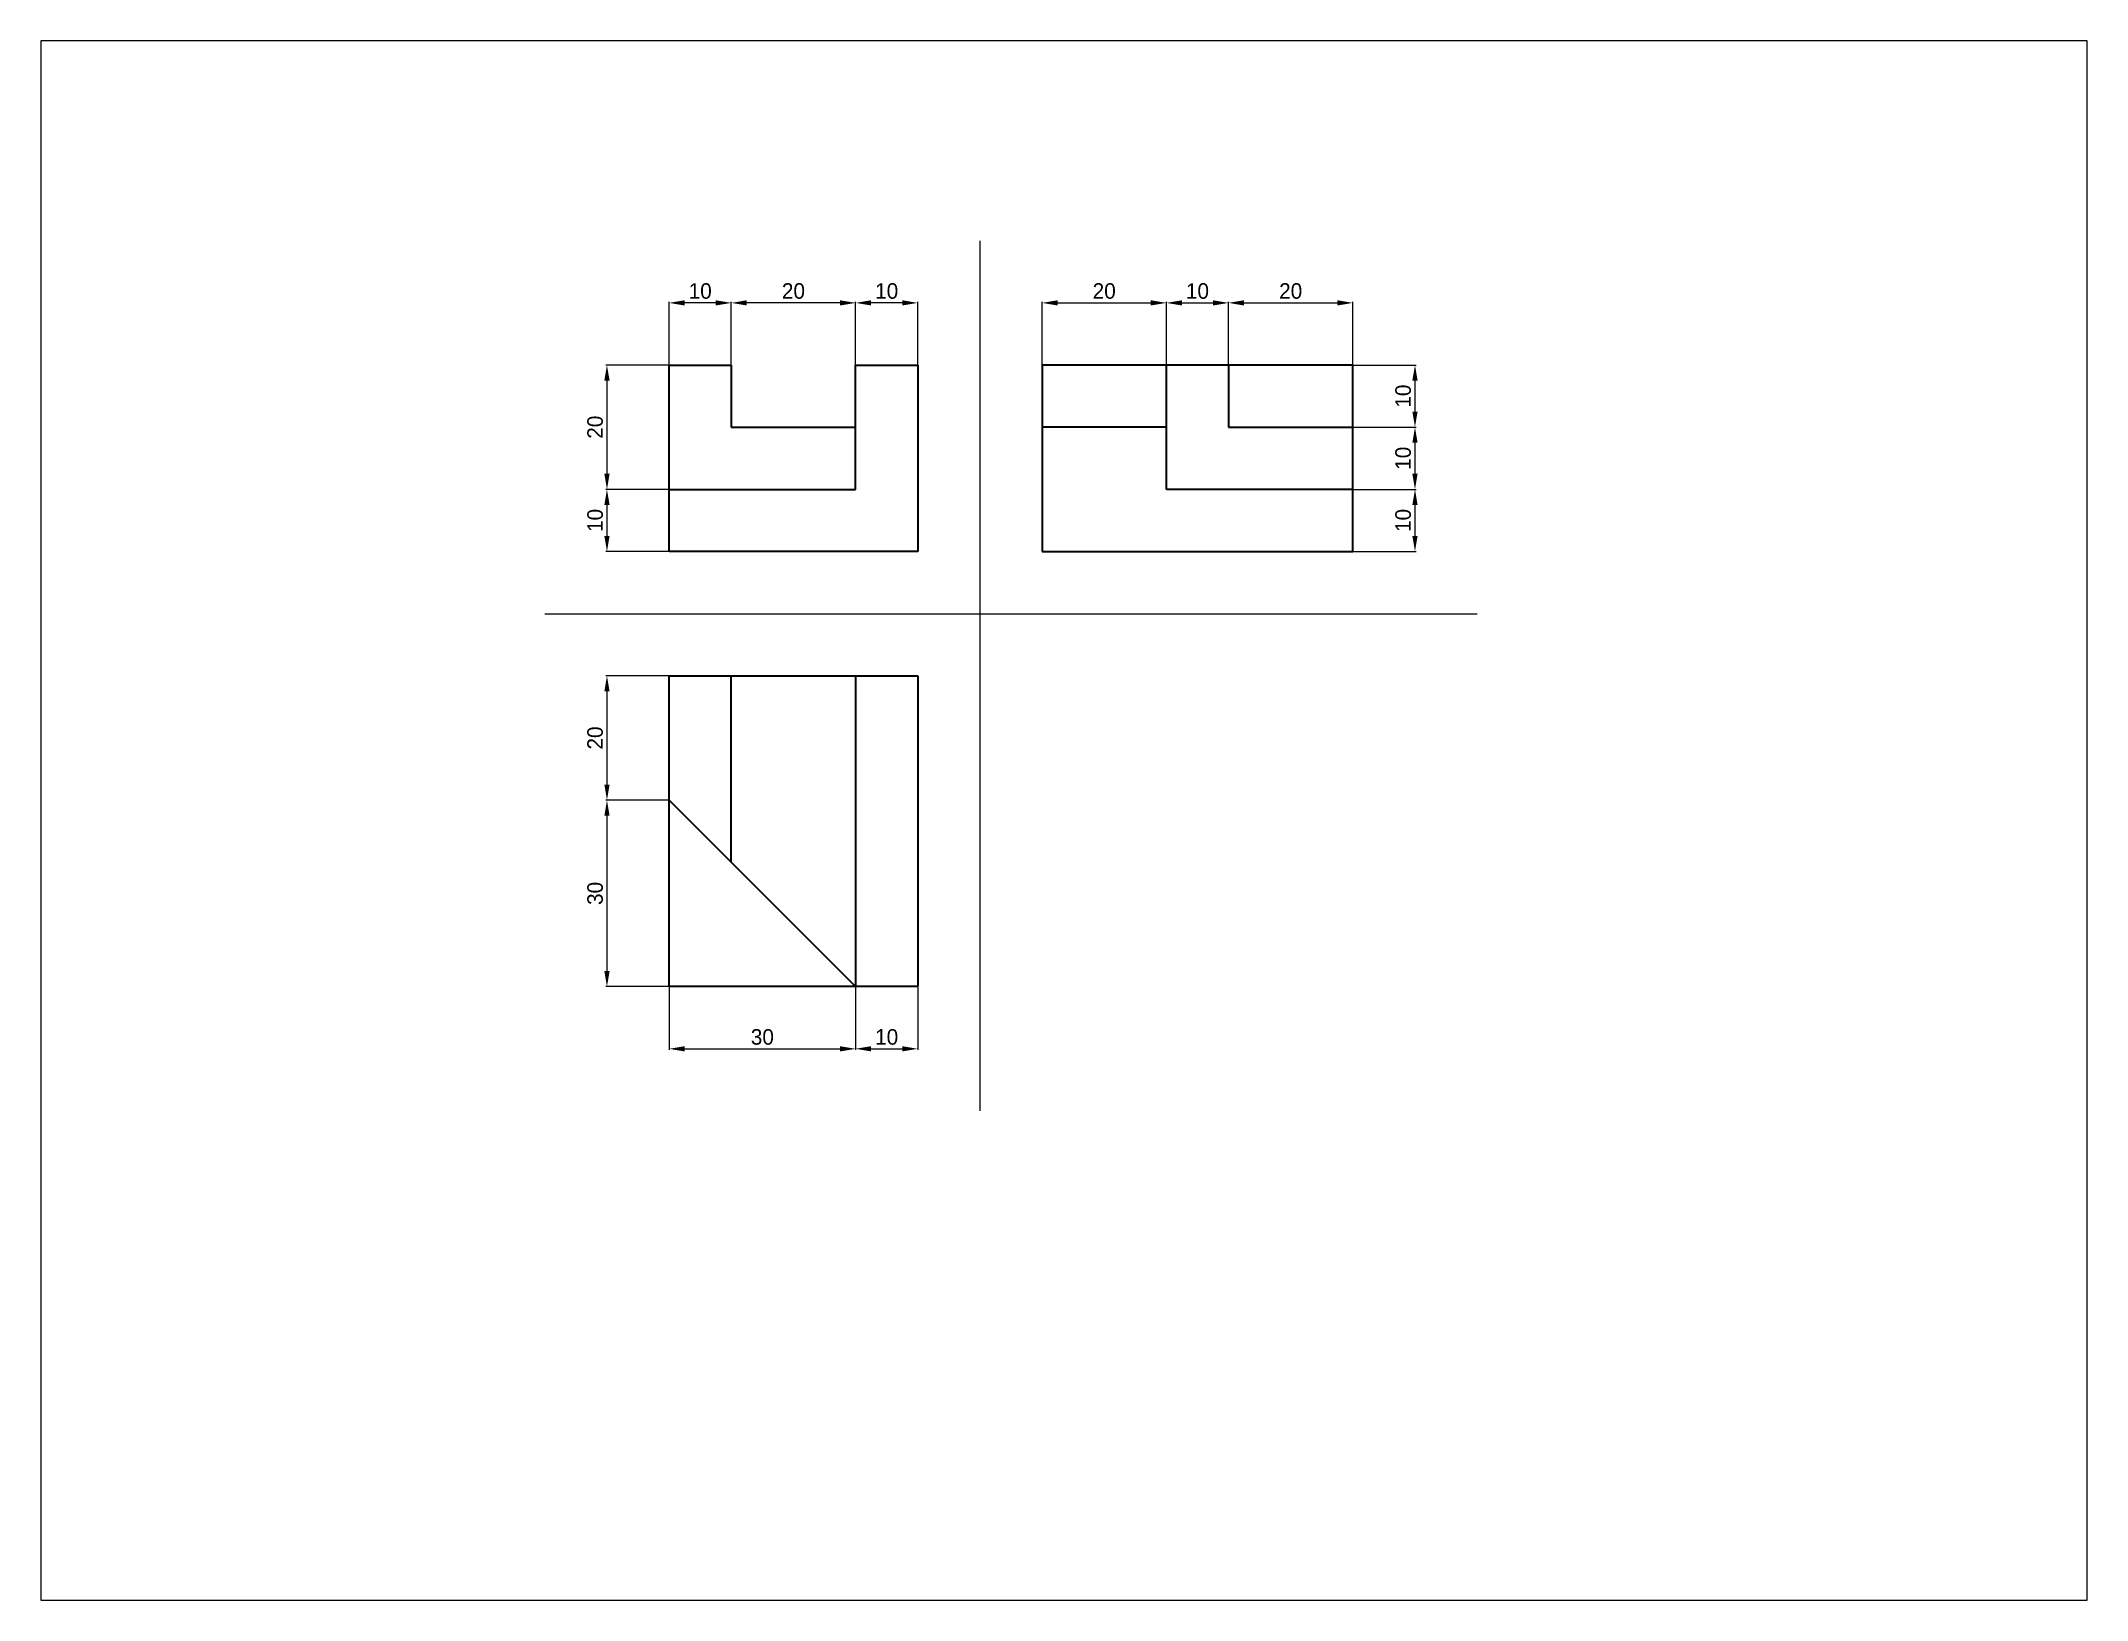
# Paper-space layout 'Layout1' of a CAD drawing. Header units: inches. Extents: x 1.05 to 9.45, y 0.8 to 7.2.
# The model-space entities are those that its viewports show. They can reach past a viewport. Long polylines and large blocks are cut down to what shows.
import ezdxf

# ---------------------------------------------------------------- set-up
doc = ezdxf.new("R2010")
doc.units = ezdxf.units.IN
doc.header["$MEASUREMENT"] = 0
doc.linetypes.add('DASHED2', pattern=[9.525, 6.35, -3.175])
for name, color, linetype, lineweight in [('kote', 250, 'Continuous', 15), ('nevidljivi bridovi', 250, 'DASHED2', 30), ('pomoćna', 3, 'Continuous', 15), ('Vidljivi bridovi', 250, 'Continuous', 30)]:
    doc.layers.add(name, color=color, linetype=linetype, lineweight=lineweight)
doc.dimstyles.get("Standard").update_dxf_attribs({"dimtxt": 2.5, "dimasz": 2.5, "dimexe": 0.18, "dimexo": 0.0625, "dimgap": 0.65, "dimtad": 1, "dimdec": 0, "dimzin": 0, "dimdsep": 46, "dimtxsty": 'Standard', "dimcen": 0, "dimclrd": 256, "dimclre": 256, "dimadec": 0, "dimazin": 0, "dimtfac": 1, "dimtdec": 0, "dimtix": 1, "dimtofl": 0, "dimtmove": 0, "dimatfit": 0, "dimfxl": 1, "dimtolj": 1, "dimtzin": 0, "dimlwd": -1, "dimlwe": -1, "dimarcsym": 0})

# ---------------------------------------------------------------- blocks, each defined once
blk = doc.blocks.new('*D49')
at = {"layer": 'Defpoints', "color": 0}
for p in [(60, 150), (60, 140), (70, 140)]:
    blk.add_point(p, dxfattribs=at)
at = {"layer": 'kote'}
for p, q in [((60, 140.06), (60, 150.18)), ((67.5, 150), (62.5, 150)), ((70, 140.06), (70, 150.18))]:
    blk.add_line(p, q, dxfattribs=at)
for points in [[(62.5, 150.42), (62.5, 149.58), (60, 150)], [(67.5, 150.42), (67.5, 149.58), (70, 150)]]:
    blk.add_solid(points, dxfattribs=at)
at = {"layer": 'kote', "color": 0, "insert": (65, 151.9), "char_height": 2.5, "attachment_point": 5}
blk.add_mtext('\\A1;10', dxfattribs=at)
blk = doc.blocks.new('*D50')
at = {"layer": 'Defpoints', "color": 0}
for p in [(40, 150), (40, 130), (60, 130)]:
    blk.add_point(p, dxfattribs=at)
at = {"layer": 'kote'}
for p, q in [((40, 130.06), (40, 150.18)), ((57.5, 150), (42.5, 150)), ((60, 130.06), (60, 150.18))]:
    blk.add_line(p, q, dxfattribs=at)
for points in [[(42.5, 150.42), (42.5, 149.58), (40, 150)], [(57.5, 150.42), (57.5, 149.58), (60, 150)]]:
    blk.add_solid(points, dxfattribs=at)
at = {"layer": 'kote', "color": 0, "insert": (50, 151.9), "char_height": 2.5, "attachment_point": 5}
blk.add_mtext('\\A1;20', dxfattribs=at)
blk = doc.blocks.new('*D51')
at = {"layer": 'Defpoints', "color": 0}
for p in [(30, 150), (30, 140), (40, 140)]:
    blk.add_point(p, dxfattribs=at)
at = {"layer": 'kote'}
for p, q in [((30, 140.06), (30, 150.18)), ((37.5, 150), (32.5, 150)), ((40, 140.06), (40, 150.18))]:
    blk.add_line(p, q, dxfattribs=at)
for points in [[(32.5, 150.42), (32.5, 149.58), (30, 150)], [(37.5, 150.42), (37.5, 149.58), (40, 150)]]:
    blk.add_solid(points, dxfattribs=at)
at = {"layer": 'kote', "color": 0, "insert": (35, 151.9), "char_height": 2.5, "attachment_point": 5}
blk.add_mtext('\\A1;10', dxfattribs=at)
blk = doc.blocks.new('*D52')
at = {"layer": 'Defpoints', "color": 0}
for p in [(30, 140), (20, 120), (30, 120)]:
    blk.add_point(p, dxfattribs=at)
at = {"layer": 'kote'}
for p, q in [((29.94, 140), (19.82, 140)), ((20, 137.5), (20, 122.5)), ((29.94, 120), (19.82, 120))]:
    blk.add_line(p, q, dxfattribs=at)
for points in [[(19.58, 137.5), (20.42, 137.5), (20, 140)], [(19.58, 122.5), (20.42, 122.5), (20, 120)]]:
    blk.add_solid(points, dxfattribs=at)
at = {"layer": 'kote', "color": 0, "insert": (18.1, 130), "char_height": 2.5, "attachment_point": 5, "rotation": 90}
blk.add_mtext('\\A1;20', dxfattribs=at)
blk = doc.blocks.new('*D53')
at = {"layer": 'Defpoints', "color": 0}
for p in [(30, 120), (20, 110), (30, 110)]:
    blk.add_point(p, dxfattribs=at)
at = {"layer": 'kote'}
for p, q in [((29.94, 120), (19.82, 120)), ((20, 117.5), (20, 112.5)), ((29.94, 110), (19.82, 110))]:
    blk.add_line(p, q, dxfattribs=at)
for points in [[(19.58, 117.5), (20.42, 117.5), (20, 120)], [(19.58, 112.5), (20.42, 112.5), (20, 110)]]:
    blk.add_solid(points, dxfattribs=at)
at = {"layer": 'kote', "color": 0, "insert": (18.1, 115), "char_height": 2.5, "attachment_point": 5, "rotation": 90}
blk.add_mtext('\\A1;10', dxfattribs=at)
blk = doc.blocks.new('*D54')
at = {"layer": 'Defpoints', "color": 0}
for p in [(110, 150), (90, 140), (110, 140)]:
    blk.add_point(p, dxfattribs=at)
at = {"layer": 'kote'}
for p, q in [((90, 140.06), (90, 150.18)), ((92.5, 150), (107.5, 150)), ((110, 140.06), (110, 150.18))]:
    blk.add_line(p, q, dxfattribs=at)
for points in [[(92.5, 150.42), (92.5, 149.58), (90, 150)], [(107.5, 150.42), (107.5, 149.58), (110, 150)]]:
    blk.add_solid(points, dxfattribs=at)
at = {"layer": 'kote', "color": 0, "insert": (100, 151.9), "char_height": 2.5, "attachment_point": 5}
blk.add_mtext('\\A1;20', dxfattribs=at)
blk = doc.blocks.new('*D55')
at = {"layer": 'Defpoints', "color": 0}
for p in [(120, 150), (110, 140), (120, 140)]:
    blk.add_point(p, dxfattribs=at)
at = {"layer": 'kote'}
for p, q in [((110, 140.06), (110, 150.18)), ((112.5, 150), (117.5, 150)), ((120, 140.06), (120, 150.18))]:
    blk.add_line(p, q, dxfattribs=at)
for points in [[(112.5, 150.42), (112.5, 149.58), (110, 150)], [(117.5, 150.42), (117.5, 149.58), (120, 150)]]:
    blk.add_solid(points, dxfattribs=at)
at = {"layer": 'kote', "color": 0, "insert": (115, 151.9), "char_height": 2.5, "attachment_point": 5}
blk.add_mtext('\\A1;10', dxfattribs=at)
blk = doc.blocks.new('*D56')
at = {"layer": 'Defpoints', "color": 0}
for p in [(140, 150), (120, 140), (140, 140)]:
    blk.add_point(p, dxfattribs=at)
at = {"layer": 'kote'}
for p, q in [((120, 140.06), (120, 150.18)), ((122.5, 150), (137.5, 150)), ((140, 140.06), (140, 150.18))]:
    blk.add_line(p, q, dxfattribs=at)
for points in [[(122.5, 150.42), (122.5, 149.58), (120, 150)], [(137.5, 150.42), (137.5, 149.58), (140, 150)]]:
    blk.add_solid(points, dxfattribs=at)
at = {"layer": 'kote', "color": 0, "insert": (130, 151.9), "char_height": 2.5, "attachment_point": 5}
blk.add_mtext('\\A1;20', dxfattribs=at)
blk = doc.blocks.new('*D57')
at = {"layer": 'Defpoints', "color": 0}
for p in [(140, 140), (140, 130), (150, 130)]:
    blk.add_point(p, dxfattribs=at)
at = {"layer": 'kote'}
for p, q in [((140.06, 140), (150.18, 140)), ((150, 137.5), (150, 132.5)), ((140.06, 130), (150.18, 130))]:
    blk.add_line(p, q, dxfattribs=at)
for points in [[(149.58, 137.5), (150.42, 137.5), (150, 140)], [(149.58, 132.5), (150.42, 132.5), (150, 130)]]:
    blk.add_solid(points, dxfattribs=at)
at = {"layer": 'kote', "color": 0, "insert": (148.1, 135), "char_height": 2.5, "attachment_point": 5, "rotation": 90}
blk.add_mtext('\\A1;10', dxfattribs=at)
blk = doc.blocks.new('*D58')
at = {"layer": 'Defpoints', "color": 0}
for p in [(140, 130), (140, 120), (150, 120)]:
    blk.add_point(p, dxfattribs=at)
at = {"layer": 'kote'}
for p, q in [((140.06, 130), (150.18, 130)), ((150, 127.5), (150, 122.5)), ((140.06, 120), (150.18, 120))]:
    blk.add_line(p, q, dxfattribs=at)
for points in [[(149.58, 127.5), (150.42, 127.5), (150, 130)], [(149.58, 122.5), (150.42, 122.5), (150, 120)]]:
    blk.add_solid(points, dxfattribs=at)
at = {"layer": 'kote', "color": 0, "insert": (148.1, 125), "char_height": 2.5, "attachment_point": 5, "rotation": 90}
blk.add_mtext('\\A1;10', dxfattribs=at)
blk = doc.blocks.new('*D59')
at = {"layer": 'Defpoints', "color": 0}
for p in [(140, 120), (140, 110), (150, 110)]:
    blk.add_point(p, dxfattribs=at)
at = {"layer": 'kote'}
for p, q in [((140.06, 120), (150.18, 120)), ((150, 117.5), (150, 112.5)), ((140.06, 110), (150.18, 110))]:
    blk.add_line(p, q, dxfattribs=at)
for points in [[(149.58, 117.5), (150.42, 117.5), (150, 120)], [(149.58, 112.5), (150.42, 112.5), (150, 110)]]:
    blk.add_solid(points, dxfattribs=at)
at = {"layer": 'kote', "color": 0, "insert": (148.1, 115), "char_height": 2.5, "attachment_point": 5, "rotation": 90}
blk.add_mtext('\\A1;10', dxfattribs=at)
blk = doc.blocks.new('*D60')
at = {"layer": 'Defpoints', "color": 0}
for p in [(30, 90), (20, 70), (30, 70)]:
    blk.add_point(p, dxfattribs=at)
at = {"layer": 'kote'}
for p, q in [((29.94, 90), (19.82, 90)), ((20, 87.5), (20, 72.5)), ((29.94, 70), (19.82, 70))]:
    blk.add_line(p, q, dxfattribs=at)
for points in [[(19.58, 87.5), (20.42, 87.5), (20, 90)], [(19.58, 72.5), (20.42, 72.5), (20, 70)]]:
    blk.add_solid(points, dxfattribs=at)
at = {"layer": 'kote', "color": 0, "insert": (18.1, 80), "char_height": 2.5, "attachment_point": 5, "rotation": 90}
blk.add_mtext('\\A1;20', dxfattribs=at)
blk = doc.blocks.new('*D61')
at = {"layer": 'Defpoints', "color": 0}
for p in [(30, 70), (20, 40), (30, 40)]:
    blk.add_point(p, dxfattribs=at)
at = {"layer": 'kote'}
for p, q in [((29.94, 70), (19.82, 70)), ((20, 67.5), (20, 42.5)), ((29.94, 40), (19.82, 40))]:
    blk.add_line(p, q, dxfattribs=at)
for points in [[(19.58, 67.5), (20.42, 67.5), (20, 70)], [(19.58, 42.5), (20.42, 42.5), (20, 40)]]:
    blk.add_solid(points, dxfattribs=at)
at = {"layer": 'kote', "color": 0, "insert": (18.1, 55), "char_height": 2.5, "attachment_point": 5, "rotation": 90}
blk.add_mtext('\\A1;30', dxfattribs=at)
blk = doc.blocks.new('*D62')
at = {"layer": 'Defpoints', "color": 0}
for p in [(30, 40), (60, 40), (60, 30)]:
    blk.add_point(p, dxfattribs=at)
at = {"layer": 'kote'}
for p, q in [((30, 39.94), (30, 29.82)), ((60, 39.94), (60, 29.82)), ((32.5, 30), (57.5, 30))]:
    blk.add_line(p, q, dxfattribs=at)
for points in [[(32.5, 30.42), (32.5, 29.58), (30, 30)], [(57.5, 30.42), (57.5, 29.58), (60, 30)]]:
    blk.add_solid(points, dxfattribs=at)
at = {"layer": 'kote', "color": 0, "insert": (45, 31.9), "char_height": 2.5, "attachment_point": 5}
blk.add_mtext('\\A1;30', dxfattribs=at)
blk = doc.blocks.new('*D63')
at = {"layer": 'Defpoints', "color": 0}
for p in [(60, 40), (70, 40), (70, 30)]:
    blk.add_point(p, dxfattribs=at)
at = {"layer": 'kote'}
for p, q in [((60, 39.94), (60, 29.82)), ((70, 39.94), (70, 29.82)), ((62.5, 30), (67.5, 30))]:
    blk.add_line(p, q, dxfattribs=at)
for points in [[(62.5, 30.42), (62.5, 29.58), (60, 30)], [(67.5, 30.42), (67.5, 29.58), (70, 30)]]:
    blk.add_solid(points, dxfattribs=at)
at = {"layer": 'kote', "color": 0, "insert": (65, 31.9), "char_height": 2.5, "attachment_point": 5}
blk.add_mtext('\\A1;10', dxfattribs=at)

msp = doc.modelspace()

# ---------------------------------------------------------------- linework, layer by layer
at = {"layer": 'nevidljivi bridovi'}
msp.add_line((110, 130), (90, 130), dxfattribs=at)
at = {"layer": 'pomoćna'}
for p, q in [((80, 160), (80, 20)), ((10, 100), (160, 100))]:
    msp.add_line(p, q, dxfattribs=at)
at = {"layer": 'Vidljivi bridovi'}
for p, q in [((30, 110), (30, 140)), ((30, 140), (40, 140)), ((40, 140), (40, 130)), ((60, 130), (60, 140)), ((60, 140), (70, 140)), ((70, 140), (70, 110)), ((140, 140), (90, 140)), ((90, 140), (90, 110)), ((110, 120), (110, 140)), ((120, 140), (120, 130)), ((140, 110), (140, 140)), ((40, 130), (60, 130)), ((60, 120), (60, 130)), ((120, 130), (140, 130)), ((30, 120), (60, 120)), ((140, 120), (110, 120)), ((70, 110), (30, 110)), ((90, 110), (140, 110)), ((30, 90), (70, 90)), ((30, 40), (30, 90)), ((40, 60), (40, 90)), ((60, 90), (60, 40)), ((70, 90), (70, 40)), ((60, 40), (30, 70)), ((70, 40), (30, 40))]:
    msp.add_line(p, q, dxfattribs=at)

# ---------------------------------------------------------------- dimensions: what is measured, and where the dimension line sits
at = {"layer": 'kote'}
for base, p1, p2, picture, middle in [((30, 150), (40, 140), (30, 140), '*D51', (35, 151.9)), ((40, 150), (60, 130), (40, 130), '*D50', (50, 151.9)), ((60, 150), (70, 140), (60, 140), '*D49', (65, 151.9)), ((110, 150), (90, 140), (110, 140), '*D54', (100, 151.9)), ((120, 150), (110, 140), (120, 140), '*D55', (115, 151.9)), ((140, 150), (120, 140), (140, 140), '*D56', (130, 151.9)), ((60, 30), (30, 40), (60, 40), '*D62', (45, 31.9)), ((70, 30), (60, 40), (70, 40), '*D63', (65, 31.9))]:
    dim = msp.add_linear_dim(base=base, p1=p1, p2=p2, dimstyle='Standard', dxfattribs=at)
    dim.commit()
    dim.dimension.update_dxf_attribs({"geometry": picture, "text_midpoint": middle})
for base, p1, p2, picture, middle in [((20, 120), (30, 140), (30, 120), '*D52', (18.1, 130)), ((150, 130), (140, 140), (140, 130), '*D57', (148.1, 135)), ((150, 120), (140, 130), (140, 120), '*D58', (148.1, 125)), ((20, 110), (30, 120), (30, 110), '*D53', (18.1, 115)), ((150, 110), (140, 120), (140, 110), '*D59', (148.1, 115)), ((20, 70), (30, 90), (30, 70), '*D60', (18.1, 80)), ((20, 40), (30, 70), (30, 40), '*D61', (18.1, 55))]:
    dim = msp.add_linear_dim(base=base, p1=p1, p2=p2, angle=90, dimstyle='Standard', dxfattribs=at)
    dim.commit()
    dim.dimension.update_dxf_attribs({"geometry": picture, "text_midpoint": middle})

psp = doc.layouts.get("Layout1")

# ---------------------------------------------------------------- viewports
at = {"layer": '0'}
psp.add_viewport(center=(5.25, 4), size=(8.4, 6.4), view_center_point=(93.5316, 66.7304), view_height=250.821611, dxfattribs=at)

doc.saveas('drawing.dxf')
